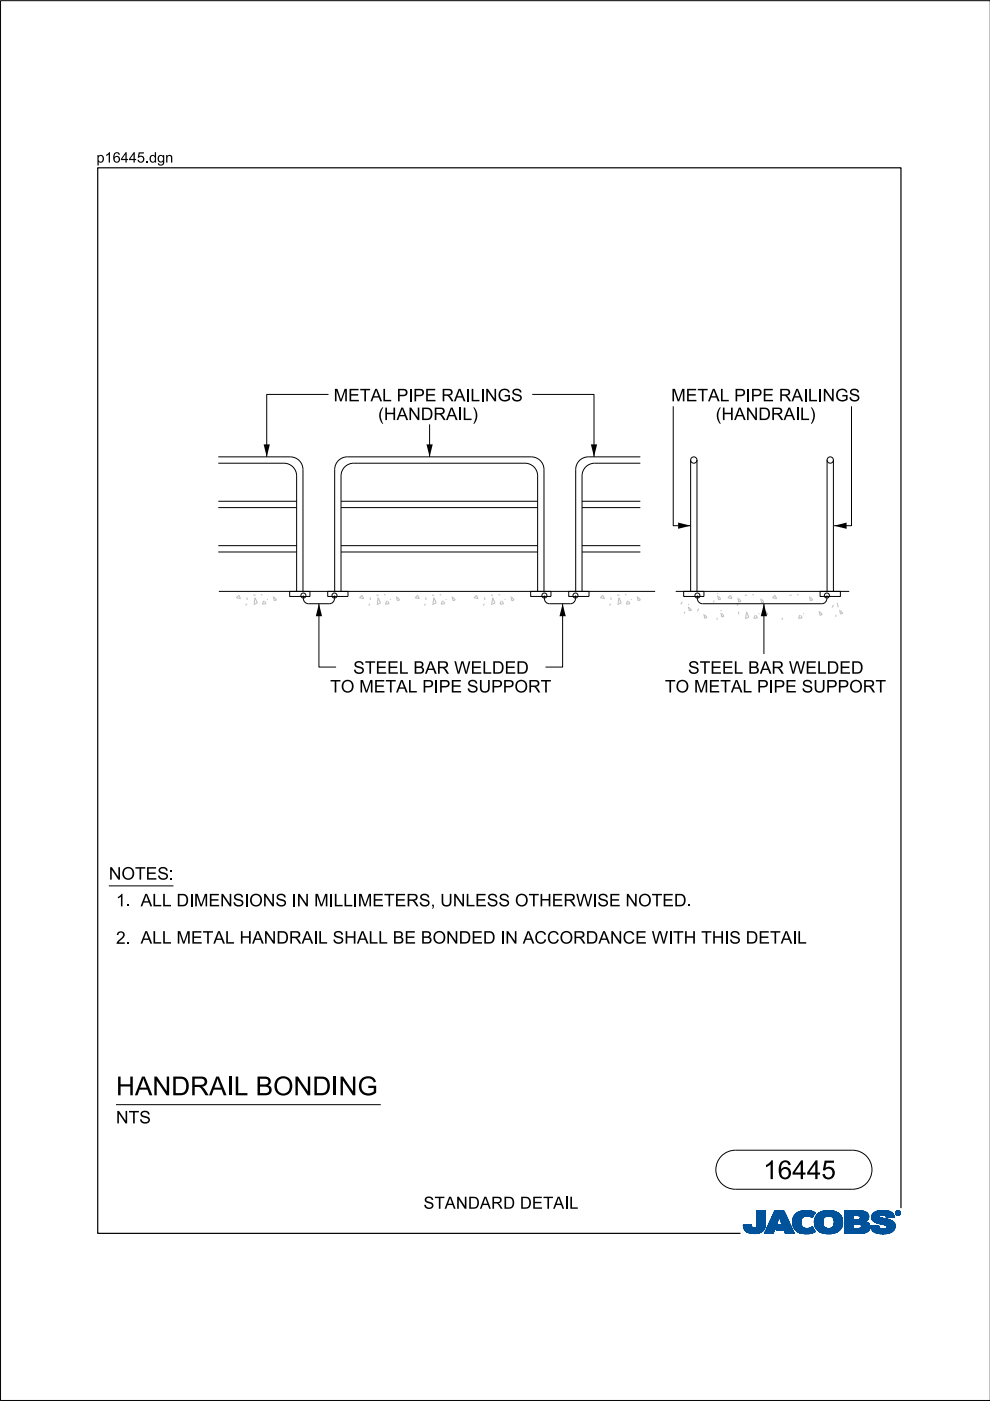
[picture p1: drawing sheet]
<svg xmlns="http://www.w3.org/2000/svg" width="210mm" height="297mm" viewBox="0 0 210 297" stroke-linecap="round" stroke-linejoin="round" font-family="sans-serif">
<defs><g id="words">
<g font-size="4">
<text x="24.6" y="232.2">H</text>
<text x="28.6" y="232.2">AN</text>
<text x="36.3" y="232.2">DRAI</text>
<text x="49.6" y="232.2">LBON</text>
<text x="66.2" y="232.2">DI</text>
<text x="71.8" y="232.2">N</text>
<text x="75.8" y="232.2">G</text>
<text x="161.8" y="250">16445</text>
</g>
<g font-size="2.6">
<text x="70.7" y="85.1">M</text>
<text x="73.8" y="85.1">ETALPI</text>
<text x="80.2" y="89.1">(</text>
<text x="81.4" y="89.1">H</text>
<text x="84.1" y="89.1">AN</text>
<text x="87.6" y="85.1">PE RAII</text>
<text x="89.2" y="89.1">DRAI)</text>
<text x="98.1" y="89.1">L</text>
<text x="99.7" y="85.1">L</text>
<text x="102.8" y="85.1">N</text>
<text x="105.5" y="85.1">GS</text>
<text x="142.3" y="85.1">M</text>
<text x="145.4" y="85.1">ETALPI</text>
<text x="151.7" y="89.1">(</text>
<text x="153" y="89.1">H</text>
<text x="155.6" y="89.1">AN</text>
<text x="159.2" y="85.1">PE RAII</text>
<text x="160.8" y="89.1">DRAI)</text>
<text x="169.6" y="89.1">L</text>
<text x="171.3" y="85.1">L</text>
<text x="174.4" y="85.1">N</text>
<text x="177.1" y="85.1">GS</text>
<text x="74.9" y="142.8">STEELBAR W ELDED</text>
<text x="145.9" y="142.8">STEELBAR W ELDED</text>
<text x="70" y="146.8">TO M</text>
<text x="79.3" y="146.8">ETALPI</text>
<text x="93" y="146.8">PE SUPPORT</text>
<text x="141" y="146.8">TO M</text>
<text x="150.2" y="146.8">ETALPI</text>
<text x="164" y="146.8">PE SUPPORT</text>
<text x="23.1" y="186.5">N</text>
<text x="25.7" y="186.5">OTES:</text>
<text x="24.6" y="192.2">1. ALLDI</text>
<text x="41.1" y="192.2">M</text>
<text x="44.2" y="192.2">EN</text>
<text x="49.3" y="192.2">SI</text>
<text x="52.8" y="192.2">ON</text>
<text x="62.9" y="192.2">N</text>
<text x="66.6" y="192.2">M</text>
<text x="70.7" y="192.2">L</text>
<text x="75.9" y="192.2">M</text>
<text x="78.9" y="192.2">ETERS,UN</text>
<text x="98.7" y="192.2">LESS OTH</text>
<text x="117" y="192.2">ERW I</text>
<text x="126.7" y="192.2">SE N</text>
<text x="135.3" y="192.2">OTED.</text>
<text x="24.6" y="200.1">2. ALLM</text>
<text x="40.5" y="200.1">ETALH</text>
<text x="53.5" y="200.1">AN</text>
<text x="58.6" y="200.1">DRAI</text>
<text x="67.4" y="200.1">LSH</text>
<text x="75.7" y="200.1">ALLBE BON</text>
<text x="97.3" y="200.1">DED I</text>
<text x="107.1" y="200.1">N</text>
<text x="110.8" y="200.1">ACCORDAN</text>
<text x="132" y="200.1">CE W I</text>
<text x="142.7" y="200.1">TH</text>
<text x="148.7" y="200.1">TH</text>
<text x="153.6" y="200.1">I</text>
<text x="154.6" y="200.1">S DETAI</text>
<text x="169" y="200.1">L</text>
<text x="24.6" y="238.2">N</text>
<text x="27.3" y="238.2">TS</text>
<text x="89.8" y="256.3">STAN</text>
<text x="99.2" y="256.3">DARD DETAI</text>
<text x="120.6" y="256.3">L</text>
</g>
<g font-size="2.2">
<text x="20.5" y="34.5">p16445.</text>
<text x="31.6" y="34.5">dgn</text>
</g>
</g></defs>
<g fill="none" stroke="#00539a" stroke-width=".21">
<path d="M157.6 259.8h1.7M157.6 259.9h1.7M157.6 259.9l1.7 .1M157.6 260h1.8M158.1 259.7h1.2M159.3 259.7h-1.7l.1 .7M159.3 259.7h-.9M159.3 259.7l.1 .3M159.4 260l.1 .3M160.4 260l-.2 .3h2M160.5 259.6h1.8M160.5 259.6l-.1 .4"/>
<path d="M160.5 259.7h1.8M160.5 256.7v2.9M160.5 256.9h1.8M160.5 257.5h1.8M160.5 256.7h1.8v2.7M160.5 256.8h1.8M160.5 256.8l1.8 .1M160.5 256.9l1.8 .1M160.5 257h1.8M160.5 257.1h1.8M160.5 257.2h1.8M160.5 257.2l1.8 .1"/>
<path d="M160.5 257.3h1.8M160.5 257.4h1.8M160.5 257.4l1.8 .1M160.5 257.6h1.8M160.5 257.6l1.8 .1M160.5 257.7h1.8M160.5 257.8h1.8M160.5 257.9h1.8M160.5 258h1.8M160.5 258.1h1.8M160.5 258.1l1.8 .1M160.5 258.2h1.8"/>
<path d="M160.5 258.3h1.8M160.5 258.3l1.8 .1M160.5 258.4h1.8M160.5 258.5h1.8M160.5 258.5l1.8 .1M160.5 258.6h1.8M160.5 258.6l1.8 .1M160.5 258.7h1.8M160.5 258.8h1.8M160.5 258.9h1.8M160.5 259h1.8M160.5 259.1h1.8"/>
<path d="M160.5 259.2h1.8M160.5 259.3h1.8M160.5 259.8h1.8M162.2 260h-1.8M162.2 259.9v.3M162.2 259.9h-1.8M162.2 259.8h-1.7M162.3 259.4l-.1 .5M162.3 259.4v-2.7h-1.8v2.9M162.3 259.5h-1.8M162.3 259.6h-1.8M162.3 256.7l-1.8 .1"/>
<path d="M162.3 259.4h-1.8M163.7 258.1h3.1M163.7 258h3.1M163.7 257.9h3M163.8 257.8h2.9M163.8 257.7h2.9M163.8 257.7h2.8M163.9 257.6h2.7M163.9 257.5h2.7M164 257.4h2.5M164 257.3h2.5M164.1 257.2h2.3"/>
<path d="M164.1 257.1h2.3M164.1 257h2.3M164.2 257h2.1M164.2 256.9h2.1M164.2 256.8h2.1M164.3 256.7h1.9l2.2 4.8h-1.9l-.3-.8h-1.7l.4-1h1l-.7-1.7-1.3 3.5h-1.8zM164.5 260h-1.7M164.5 259.9l-1.7 .1M164.5 259.9h-1.7M164.5 259.8l-1.7 .1M164.6 259.8h-1.7M164.6 259.7l-1.7 .1"/>
<path d="M164.6 259.7h-1.7M164.6 259.6h-1.7M164.6 259.5l-1.6 .1M164.7 259.5h-1.7M164.7 259.4l-1.7 .1M164.7 259.4h-1.7M164.7 259.3l-1.6 .1M164.7 259.3h-1.6M164.8 259.2l-1.7 .1M164.8 259.2h-1.7M164.8 259.1l-1.6 .1M164.8 260h2.9"/>
<path d="M164.8 259.1h-1.6M164.8 259.9h2.9M164.8 259l-1.6 .1M164.9 259.9h2.7M164.9 259h-1.7M164.9 259.8h2.7M164.9 258.9h-1.6M164.9 258.8h-1.6M164.9 259.7h2.7M164.9 259.7l-.4 1 3.6 .1M165 258.7h-1.6M165 258.6l-1.6 .1"/>
<path d="M165 258.6h-1.6M165 258.5l-1.6 .1M165 258.5h-1.6M165.1 258.4l-1.6 .1M165.1 258.4h-1.6M165.1 258.3l-1.6 .1M165.1 258.3h-1.6M165.1 258.2l-1.5 .1M165.1 258.2h-1.5M165.2 258.1l-1.6 .1M165.2 258.1h-1.6M165.2 258l.7 1.7h-1"/>
<path d="M165.2 258l.7 1.7M165.3 258.1h1.5M165.3 258.1l1.6 .1M165.3 258.2h1.6M165.3 258.2l1.6 .1M165.3 258.3h1.6M165.4 258.3l1.6 .1M165.4 258.4h1.6M165.4 258.4l1.6 .1M165.4 258.5h1.6M165.4 258.5l1.7 .1M165.4 258.6h1.7"/>
<path d="M165.5 258.6l1.6 .1M165.5 258.7h1.6M165.5 258.8h1.7M165.5 258.9h1.7M165.6 258.9h1.6M165.6 259h1.7M165.6 259l1.7 .1M165.6 259.1h1.7M165.6 259.1l1.7 .1M165.7 259.2h1.7M165.7 259.2l1.7 .1M165.7 259.3h1.7"/>
<path d="M165.7 259.3l1.7 .1M165.7 259.4h1.7M165.8 259.4l1.7 .1M165.8 259.5h1.7M165.8 259.5l1.7 .1M165.8 259.6h1.7M166.2 256.7l2.2 4.8M166.2 256.8l-1.9-.1-2.2 4.8h1.8l1.3-3.5M168 258.9l.4 1.5M168 258.9h1.8M168 259h1.8M168 259.1h1.8"/>
<path d="M168 259.2h1.8M168 259.2l1.8 .1M168 259.3h1.8M168 259.3l1.8 .1M168.1 259.4h1.8M168.1 259.5h1.7M168.1 259.4l1.7 .1M168.1 259.5l1.8 .1M168.1 259.6h1.8M168.1 259.7h1.8M168.1 259.7l1.8 .1M168.1 259.8h1.8"/>
<path d="M168.1 259.8l1.8 .1M168.2 260h1.8M168.2 259.9h1.8M168.3 258l-.3 .9M168.9 257.3l-.6 .7M169.1 257.1h3.6M169.2 257h3.4M169.4 256.9h3.1M169.5 256.9h2.9M169.8 256.8h2.4M169.8 259.1a1.33 1.33 0 0 0 .8 1.4 1.33 1.33 0 0 0 1.5-.3l.2-.1M169.8 259.1h-1.8"/>
<path d="M169.8 259l-1.8 .1M169.9 258.8l-1.9 .1M169.9 258.8h-1.9M169.9 258.7h-1.9M169.9 258.6h-1.8M169.9 258.6l-1.9 .1M169.9 258.5l-1.8 .1M169.9 258.5h-1.8M169.9 258.4l-1.8 .1M170 258.4h-1.9M170 258.4l-.2 .7M170 258.3l-1.8 .1"/>
<path d="M170 258.3h-1.8M170 258.2l-1.8 .1M170.1 258.2h-1.9M170.1 258.1l-.1 .3M170.1 258.1l-1.9 .1M170.2 258.1h-2M170.3 258h-2.1M170.3 256.7l-1.4 .5M170.3 256.7h1.5M170.3 256.7a4 4 0 0 1 2.5 .4M170.4 258h-2.1M170.4 257.9h-2.1"/>
<path d="M170.6 257.8l-2.3 .1M170.6 257.9l-.5 .2M170.8 257.8h-2.5M171.5 256.7l-1.7 .1M171.5 256.7l.6 .1M171.7 257.8h.7M171.8 257.9h.6M171.9 258h.4M172.1 258.1h.2M172.2 258.1h.1M172.3 258h-.3M172.4 257.8h-.8"/>
<path d="M172.4 257.7l-4 .1M172.5 257.7h-4.1M172.5 257.6l-4 .1M172.5 257.6h-4M172.6 257h-3.3M172.6 257.5l-4.1 .1M172.6 257.5h-4M172.6 257.4l-4 .1M172.7 257.4h-4M172.7 259h1.8M172.7 259.2h1.8M172.7 259.3h1.8"/>
<path d="M172.7 259.3l1.8 .1M172.7 259.4h1.8M172.7 257.3l-3.9 .1M172.7 259.5h1.8M172.7 259.5l1.8 .1M172.7 259.6h1.8M172.7 259.7h1.8M172.7 258.6h1.8M172.7 257.3h-3.9M172.8 259.8h1.8M172.8 257.2l-3.9 .1M172.8 259.9h1.8"/>
<path d="M172.8 259.9l.3 .6M172.8 259.8l1.8 .1M172.8 259.9l1.8 .1M172.8 257.2h-3.9M172.8 260h1.8M172.8 257.1l-.6 1.1a1.75 1.75 0 0 0-1.6-.3M172.9 257.1l-3.9 .1M173 257.8l-.3 1.3h1.8M173 257.8h5.3M173.1 257.7h5.2M173.1 257.7h5.1M173.1 257.6h5.1"/>
<path d="M173.2 257.6h4.9M173.2 257.5h4.8M173.4 257.4h4.6M173.4 257.4h4.5M173.5 257.3h4.4M173.6 257.2l4.2 .1M173.6 257.2h4.1M173.7 257.1l4 .1M173.8 257.1h3.8M173.9 257h3.5M174 257h3.3M174.1 256.9h3.2"/>
<path d="M174.2 256.9h2.8M174.4 256.8h2.6M174.5 259h-1.8M174.5 259.2a1.15 1.15 0 0 0 1.3 1.3M174.5 259.2l-1.8-.1 .1 .8M174.5 258.9l-1.8 .1M174.5 258.9h-1.8M174.5 258.8l-1.8 .1M174.5 258.7l-1.8 .1M174.5 258.7h-1.8M174.5 258.6l-1.8 .1M174.5 258.5l-1.8 .1"/>
<path d="M174.6 258.5h-1.9M174.6 256.8h1.9M174.6 258.4l-.1 .8M174.6 258.4h-1.8M174.6 258.4l-1.9 .1M174.6 258.3l-1.8 .1M174.6 258.3h-1.8M174.7 258.2h-1.9M174.7 258.1l-.1 .3M174.8 258.1l-2 .1M174.8 258.1h-1.9M174.9 256.7a3.2 3.2 0 0 1 3.6 1.4l.1 .8-.1 1.1"/>
<path d="M174.9 258l-1.9 .1M175 258h-2M175.1 257.9l-.4 .2M175.1 257.9h-2.1M175.2 257.9h-2.2M175.5 256.7h.7M175.7 257.8l-.6 .1M175.7 257.8l.6 .1M175.7 257.8h-2.7M176 257.8h2.4M176.2 257.9h2.2M176.3 257.9l.5 .5"/>
<path d="M176.4 258h2M176.4 256.7h-1.5a2.68 2.68 0 0 0-1.9 1.1M176.5 258l2 .1M176.5 258.1h2M176.6 258.1h1.9M176.6 258.2h1.9M176.7 258.2l1.8 .1M176.7 258.3h1.8M176.7 258.3l1.9 .1M176.7 259.9h1.8M176.7 258.4h1.9M176.8 258.4l.1 .5"/>
<path d="M176.8 258.4l1.8 .1M176.8 258.5h1.8M176.8 258.6h1.8M176.9 258.8h1.7M176.9 258.8l1.8 .1M176.9 258.7h1.7M176.9 259.4h1.8M176.9 259.2l1.8 .1M176.9 259.1h1.8M176.9 259.2h1.8M176.9 258.9v.3M176.9 259.2a1.11 1.11 0 0 1-1.1 1.3"/>
<path d="M176.9 259h1.8M176.9 258.9h1.8M176.9 259.3h1.8M176.9 259.3l1.8 .1M178 257.4l-4.7 .1M178.4 257.9h-2.1l.5 .5M178.5 259.7l-1.7 .1M178.5 259.8l-1.8 .1M178.5 259.8h-1.7M178.5 260l-.2 .5M178.5 259.9l-1.8 .1M178.5 260h-1.8"/>
<path d="M178.6 259.7h-1.8M178.6 258.5l-1.8 .1M178.6 259.6h-1.8M178.6 259.5l-1.8 .1M178.6 259.5h-1.8M178.7 259.4h-1.8M179.1 259.7h1.8M179.1 259.5h5.2M179.1 256.9h4.4M179.1 257.5h5M179.1 256.8h4M179.1 256.8h3.4"/>
<path d="M179.1 257h4.5M179.1 257.1h4.7M179.1 257.1l4.7 .1M179.1 257.2h4.8M179.1 257.2l4.8 .1M179.1 257.3h4.8M179.1 257.3l4.9 .1M179.1 257.4h4.9M179.1 257.4l5 .1M179.1 257.6h5M179.1 257.6l5 .1M179.1 257.7h5"/>
<path d="M179.1 257.7l1.8 .1M179.1 257.8h1.8M179.1 257.9h1.8M179.1 258h1.8M179.1 258.1h1.8M179.1 258.2h1.8M179.1 258.3h1.8M179.1 258.4h1.8M179.1 258.5h1.8M179.1 258.5l1.8 .1M179.1 258.6h4.8M179.1 258.7h4.7"/>
<path d="M179.1 258.7h4.6M179.1 258.8h4.5M179.1 258.9h4.5M179.1 258.9h4.3M179.1 259h4.4M179.1 259l4.5 .1M179.1 259.1h4.6M179.1 259.1l4.7 .1M179.1 259.2h4.8M179.1 259.2l4.9 .1M179.1 259.3h5M179.1 259.3l5.1 .1"/>
<path d="M179.1 259.4h5.1M179.1 259.4l5.1 .1M179.1 259.5l1.8 .1M179.1 259.6h1.8M179.1 259.8h1.8M179.1 259.9h1.8M179.1 260h1.8M180.9 257.7v.9M181.8 259.5h-.9v1v-1M181.8 259.5h.2M181.8 259.5l.8 .3M182.1 257.7l2.1 .1"/>
<path d="M182.2 257.8h2M182.2 259.5l2.1 .1M182.3 258.5h1.7M182.3 258.5l-1.4 .1M182.3 257.9h1.9M182.4 257.9h1.8M182.4 257.9v.1M182.4 257.9l-.4-.2h-1.1v.9M182.4 258h1.8M182.4 258v.3M182.4 258.3l-.1 .2M182.4 259.6h1.9"/>
<path d="M182.4 258.1h1.8M182.4 258.1l1.8 .1M182.4 258.2h1.8M182.5 259.7h1.9M182.5 256.9l1.1 .1M182.5 259.7l1.9 .1M182.6 259.8h1.8M182.6 259.8v.4l-.2 .2M182.7 259.9h1.7M182.9 256.8h-3.8v4.7M183.3 256.9l-4.2-.1v4.7M183.6 257l.4 .4"/>
<path d="M183.9 259.2l.2 .2M184 258.5l-2.1 .1M184 258.5h-1.8M184 257.4l.1 .2M184.1 258.4l-.8 .6 .6 .2M184.1 258.4h-1.8M184.1 258.3l-1.7 .1M184.1 258.3h-1.7M184.1 257.6l.1 .6M184.1 258.2l-1.7 .1M184.1 259.4l.3 .5v.6M184.2 258.2l-.1 .2"/>
<path d="M184.2 258h-1.8M184.4 259.9h-1.7M184.5 260h-1.8M184.6 259.9v.2M184.6 259.9h1.7M184.6 260h1.7M184.8 258.1h1.7M184.8 258l.2 .7M184.8 258h1.7M184.8 258.3h2.5M184.8 258.3l2.8 .1M184.8 258.1l1.8 .1"/>
<path d="M184.8 258.2h2M184.8 258.4h3M184.8 258.4l3.2 .1M184.9 258.2l2.1 .1M184.9 257.6h4.6M184.9 258.5h3.4M184.9 258.5l3.6 .1M184.9 258.6h3.7M184.9 257.5h4.5M185 257.5h4.4M185 258.6l3.7 .1M185 258.7h3.9"/>
<path d="M185 258.7l.6 .4M185 257.4h4.3M185 257.4h4.4M185.1 258.7l3.9 .1M185.1 258.8h.7M185.1 257.3h4.1M185.2 258.9h.6M185.2 258.9l4.1 .1M185.3 257.2h3.9M185.3 259h4M185.3 257.1l3.8 .1M185.4 257.1h3.7"/>
<path d="M185.4 259l4 .1M185.5 257h3.5M185.5 259.1h4M185.6 259.1l3.9 .1M185.6 259.1l.5 .2M185.7 259.2h3.9M185.7 256.9h3M185.8 259.2l3.8 .1M185.8 258.9h3.4M185.9 258.8h3.2M185.9 256.8h2.7M185.9 256.8l-.8 .5-.3 .7"/>
<path d="M185.9 256.8l.7-.1a3.3 3.3 0 0 1 2.7 .6h-4.2M186 259.3h3.6M186.1 256.8h2.3M186.1 259.4h3.6M186.1 259.3l1.5 .4 .4 .2M186.3 259.8l-.5 .1M186.3 259.8l-1.7 .1M186.3 259.8v.3M186.3 259.4h3.4M186.4 257.9h-1.6M186.4 257.9l.1 .1M186.5 257.9h-1.7"/>
<path d="M186.5 257.8h-1.7M186.5 258v.1M186.5 257.8l-.1 .1M186.5 257.7h-1.6M186.5 259.4l3.2 .1M186.5 258.1l.1 .1M186.6 257.6l-1.7 .1M186.6 258.2l.4 .1M186.7 256.7h.8M186.7 259.5h3M186.8 257.6h-1.9M186.9 259.5l2.9 .1"/>
<path d="M187 258.3l1.7 .4 .9 .6M187.2 259.6h2.6M187.3 257.6h2.2M187.4 259.7h2.4M187.6 257.6l1.9 .1M187.6 259.7h2.2M187.6 257.7h2M187.7 257.7a1.07 1.07 0 0 0-1.2 .1M187.7 257.7l.1 .1M187.7 257.8h1.9M187.8 257.8h1.7M187.8 256.7h-1.3"/>
<path d="M187.8 257.8l.1 .4M187.8 257.9h1.7M187.8 257.9h1.8M187.9 258h1.7M187.9 258l1.7 .1M187.9 258.1h1.1M187.9 258.1h1.7M187.9 259.9h1.9M188 259.9l.1 .2M188 260h1.8M188.1 257h-2.6M188.2 257h.6"/>
<path d="M188.7 256.9h-2.9M189.3 257.3l.3 .8-1.7 .1M189.6 259.3l.2 .4v.6M189.8 259.9l-1.8 .1M189.8 259.8h-2.1M189.8 259.8h-1.9M189.9 257.2v.1M189.9 257.1h.1M189.9 257.2h.1M189.9 257.3h.1M189.9 257.3l.2 .3M190 257.4h.1"/>
<path d="M190 257.4l.1 .1M190 257.5h.2M190 257.2v.1M190 257.2l.2 .3M190 257.3l.2 .2M190 257.1h-.1M190 257h-.1M190.1 257h-.2M190.1 257.5l.2 .1M190.1 256.9h-.1M190.1 257.6h.6M190.2 256.8l-.1 .1"/>
<path d="M190.2 257.5l.2 .1M190.2 257.5l-.1 .1M190.2 257.6h.4M190.2 256.9h.4M190.2 256.9h.4l-.1 .3 .2 .3-.3-.3-.2 .3zM190.2 256.9v.6l.1-.3 .3 .3M190.2 257h.4M190.2 257.1h.1M190.2 257.1h.5M190.2 257.2h.5M190.2 257.2l.3 .1M190.2 257.3h.1"/>
<path d="M190.2 257.4h.1M190.2 257.4l.1 .1M190.2 256.8h-.1M190.3 257h.2v.1l-.2 .1zM190.3 257v.2M190.3 257h-.1M190.4 257.2l.2 .3M190.4 257.6h.1M190.4 256.8h-.2l-.2 .4M190.4 256.7a.5 .5 0 0 1 .5 .5 .5 .5 0 0 1-.5 .5M190.4 256.8l.4 .2v.2M190.4 256.7a.5 .5 0 0 0-.5 .5 .5 .5 0 0 0 .5 .5l-.3-.1"/>
<path d="M190.4 256.8l.3 .1 .1 .3M190.4 256.7l-.4 .2-.1 .3M190.4 256.7v.1M190.4 257.6v.1M190.4 256.7l.3 .1 .2 .4M190.4 257h-.1l.1 .2M190.4 257l.2 .1-.2 .1M190.4 257h.1M190.5 257.3h.1M190.5 257.3l.1 .1M190.5 257.2l.2 .3M190.5 257.4h.1"/>
<path d="M190.5 257.1h.2M190.5 257.4l.2 .1M190.5 257l-.1 .2M190.5 256.7h-.3M190.6 257.5h.2M190.6 256.8h.1M190.6 257.1l-.1 .1M190.7 257.1h-.1M190.7 257.1l-.2 .1M190.7 257.1l-.5-.2v.6l.1-.3M190.7 257h-.1M190.7 256.8l.1 .1"/>
<path d="M190.7 256.8h-.6M190.7 256.9h.2M190.8 257h.1M190.8 257.6h-.2M190.8 257.2v.2l-.4 .2M190.8 257.2l-.1 .3-.3 .1M190.8 257.1h.1M190.8 257.2h.1M190.9 257.4l-.2 .1M190.9 257.4h-.1M190.9 257.3l-.1 .1M190.9 257.3h-.1"/>
<path d="M190.9 257.2h.1M190.9 257.2l-.1 .3-.4 .2M190.9 257.1h-.1M157.7 260.1h1.7M157.7 260l1.7 .1M157.7 260.2h1.8M157.7 260.2l1.8 .1M157.7 260.3h1.8M157.7 260.3l1.9 .1M157.7 260.4h4.4M157.7 260.4l.4 .5M157.7 260.4l4.4 .1"/>
<path d="M157.8 260.5h4.3M157.8 260.6h4.3M157.8 260.7h4.2M157.9 260.7h4.1M157.9 260.8h4M158 260.8h3.9M158 260.9h3.9M158.1 260.9h3.3M158.1 261h3.6M158.2 261h3.5M158.3 261.1h3.2M158.4 261.2h3.1"/>
<path d="M158.5 261.2h2.9M158.6 261.3h2.7M158.7 261.4h2.4M158.8 261.4h2.1M159.1 261.5h1.6M159.5 260.3l.3 .1 .4-.1M159.7 261.5h.7M160.9 261.4h.1M161.5 260.9h.2M161.6 261.1h-3.3M162.1 260.3l-2 .1M162.2 260.2l-1.9 .1"/>
<path d="M162.2 260.2a2.25 2.25 0 0 1-2.8 1.3l-.9-.2-.4-.4M162.2 260.2h-1.9M162.2 260.1l-1.8 .1M162.2 260.1h-1.8M162.2 260l-1.8 .1M164 261.4h-1.9M164 261.3l-1.9 .1M164 261.3h-1.8M164 261.2l-1.8 .1M164 261.2h-1.8M164.1 261.1l-1.9 .1M164.1 261.1h-1.8"/>
<path d="M164.1 261l-1.8 .1M164.1 261h-1.8M164.1 260.9l-1.8 .1M164.2 260.9h-1.8M164.2 260.8l-1.8 .1M164.2 260.8h-1.8M164.2 260.7l-1.8 .1M164.2 260.7h-1.7M164.2 260.6l-1.7 .1M164.3 260.6h-1.8M164.3 260.5h-1.8M164.3 260.4l-1.7 .1"/>
<path d="M164.3 260.4h-1.7M164.3 260.3l-1.7 .1M164.4 260.3h-1.8M164.4 260.2l-1.7 .1M164.4 260.2h-1.7M164.4 260.1l-1.7 .1M164.4 260.1h-1.7M164.5 260l-1.8 .1M164.5 260.7h3.5M164.6 260.7h3.4M164.6 260.6h3.4M164.6 260.5h3.4"/>
<path d="M164.6 260.5h3.3M164.6 260.4h3.3M164.7 260.4h3.2M164.7 260.3h3.2M164.7 260.3h3.1M164.7 260.2h3.1M164.8 260.1h3M164.8 260.1h2.9M166.3 260.8h1.8M166.3 260.8l1.8 .1M166.3 260.9h1.8M166.3 260.9l1.8 .1"/>
<path d="M166.3 261h1.9M166.3 261l1.9 .1M166.4 261.1h1.8M166.4 261.1l1.8 .1M166.4 261.2h1.9M166.4 261.2l1.9 .1M166.4 261.3h1.9M166.5 261.3l1.8 .1M166.5 261.4h1.9M166.5 261.5h1.9M166.5 261.5l-.3-.8 .3 .8h1.9M168.2 260l1.9 .1"/>
<path d="M168.2 260.1h1.9M168.2 260.1l1.9 .1M168.2 260.2h2M168.3 260.2l2 .1M168.3 260.3h2.1M168.3 260.3l2.2 .1M168.3 260.4h2.5M168.4 260.4l.6 .7M168.4 260.4l4.1 .1M168.5 260.5h4M168.5 260.6h4M168.6 260.7h4"/>
<path d="M168.6 260.7l4 .1M168.7 260.8h3.9M168.7 260.8l4 .1M168.8 260.9h3.9M168.9 260.9l3.8 .1M168.9 261h3.9M169 261l3.8 .1M169 261.1h3.9M169 261.1a4.2 4.2 0 0 0 3.8 0M169.1 261.1h3.8M169.2 261.2h3.5M169.3 261.3h3.2"/>
<path d="M169.5 261.4h2.8M169.6 261.4h2.6M170 261.5h2M170.6 261.6h.4M171.5 260.4h.9M171.6 260.4h.8M171.8 261.5h-1.5M171.8 260.3h.6M172 260.3h.3M172 260.2h.3M172.1 260.2h.2M172.2 260.1h.1"/>
<path d="M172.3 260.1l.6 1M172.6 261.2l-3.3 .1M172.8 260.1h1.9M172.9 260.1l1.9 .1M172.9 260.2h1.9M172.9 260.2l2 .1M172.9 260.3h2.2M173 260.3l2.1 .1M173 260.4h2.4M173 260.4h5.3M173.1 260.5h5.2M173.1 260.5l.7 .6 .8 .4"/>
<path d="M173.1 260.6h5.2M173.2 260.6h5M173.3 260.7h4.9M173.3 260.7h4.8M173.3 260.8h4.7M173.4 260.9h4.5M173.5 260.9h4.4M173.5 261h4.3M173.6 261h4.2M173.7 261.1h4M173.8 261.1h3.8M173.8 261.2h3.7"/>
<path d="M174 261.2h3.4M174.2 261.4h2.9M174.3 261.4h2.7M175.1 261.5h1.4M175.3 261.6h.4M176.6 260.2h1.9M177 261.4l-1 .2-1.4-.1h2.2M177.3 261.3h-3.3M178.1 260.8h-4.8M178.3 260.5l-.6 .6-.7 .3M178.3 260.4h-2.2M178.4 260.3l-2.2 .1"/>
<path d="M178.4 260.3h-2l-.6 .2M178.5 260.2l-2.1 .1M178.5 260.2h-2M178.5 260.1h-1.9M178.5 260l-1.9 .1M179.1 261.5h3.4M179.1 260.1h1.8M179.1 260.1l1.8 .1M179.1 260.2h1.8M179.1 260.2l1.8 .1M179.1 260.3h1.8M179.1 260.4h1.8"/>
<path d="M182.3 260.4h2.1M182.4 260.4h2M182.4 260.4l-.6 .1M183.1 261.4l-4 .1M183.4 261.3l-4.3 .1M183.5 261.3h-4.4M183.7 261.3h-.1M183.7 261.2l-4.6 .1M183.8 261.2h-4.7M183.9 261.1l-4.8 .1M184 261.1h-4.9M184 261l-4.9 .1"/>
<path d="M184.1 261l-.8 .4-1.1 .1M184.1 261h-5M184.1 260.9l-5 .1M184.2 260.9h-5.1M184.2 260.8l-5.1 .1M184.3 260.8h-5.2M184.3 260.7l-5.2 .1M184.3 260.7h-5.2M184.4 260.6l-5.3 .1M184.4 260.6h-5.3M184.4 260.5h-5.3M184.4 260.5l-.3 .5"/>
<path d="M184.4 260.4l-5.3 .1M184.5 260l-1.8 .1M184.5 260.2l-2 .1M184.5 260.3h-2M184.5 260.1h-1.9M184.5 260.2h-1.9M184.6 260.1l.1 .3M184.6 260.1h1.7M184.6 260.1h1.8M184.6 260.1l1.8 .1M184.6 260.2h1.8M184.6 260.2l1.8 .1"/>
<path d="M184.7 260.3h1.8M184.7 260.3l1.8 .1M184.7 260.4a2.52 2.52 0 0 0 2.7 1.2M184.7 260.4h1.9M184.7 260.5h2M184.7 260.5h2.1M184.8 260.6h2.1M184.8 260.6h4.8M184.8 260.7h4.7M184.9 260.8h4.6M184.9 260.8h4.5M185 260.9h4.4"/>
<path d="M185.1 260.9h4.3M185.1 261h4.3M185.2 261.1h4M185.2 261.1h3.9M185.3 261.2h3.7M185.4 261.2h3.5M185.5 261.3h3.4M185.7 261.3h3.1M185.8 261.4h2.7M185.9 261.5h2.4M186.3 260.1a1.08 1.08 0 0 0 1.4 .5M186.4 261.5h1.6"/>
<path d="M186.6 261.6h.9M188 260.4h1.8M188 260.4l-.3 .2M188.1 260.3h1.7M188.1 260.1l-.1 .3M188.1 260.2h1.7M188.3 261.5l-.9 .1M188.9 261.3l-.6 .2M189.3 261.1h-4.1M189.4 260.9l-.5 .4M189.6 260.7h-4.8M189.7 260.6h-2"/>
<path d="M189.7 260.5h-1.9M189.7 260.5h-1.8M189.7 260.4h-1.7M189.7 260.3h-1.6M189.8 260.2h-1.7M189.8 260.3l-.4 .6M189.8 260.1h-1.7M189.8 260h-1.7"/>
<circle cx="190.4" cy="257.2" r=".51"/>
<circle cx="190.4" cy="257.2" r=".42"/>
</g>
<g fill="none" stroke="#bdbdbd" stroke-width=".21">
<path d="M50.7 126.2l-.6 .5 .9 .2-.3-.6M52.3 128l-.3 .4M52.3 126.6l.1 .6M53.7 126.2h.5M53.9 128l.2-1.3 .5 1.1-.8 .4M55.3 126l.3 .2M55.9 127.4l-.3 .7 .8-.1-.3-.5M56.7 127v.2M57.9 126.5l.2 .9 .5-.2-.5-.6M76.8 126.2l-.6 .5 .9 .2-.3-.6M78.4 128l-.2 .4M78.4 126.6l.1 .6"/>
<path d="M79.8 126.2h.5M80 128l.2-1.3 .5 1.1-.8 .4M81.4 126l.3 .2M82 127.4l-.3 .7 .8-.1-.3-.5M82.8 127v.2M84.1 126.5l.1 .9 .5-.2-.5-.6M88.6 126.2l-.6 .5 .9 .2-.3-.6M90.2 128l-.2 .4M90.2 126.6l.1 .6M91.6 126.2h.5M91.8 128l.2-1.3 .5 1.1-.8 .4M93.2 126l.3 .2"/>
<path d="M93.8 127.4l-.3 .7 .8-.1-.3-.5M94.6 127v.2M95.8 126.5l.2 .9 .5-.2-.5-.6M101.1 126.2l-.6 .5 .9 .2-.3-.6M102.7 128l-.3 .4M102.7 126.6l.1 .6M104.1 126.2h.5M104.3 128l.2-1.3 .4 1.1-.7 .4M105.7 126l.3 .2M106.3 127.4l-.3 .7 .8-.1-.3-.5M107.1 127v.2M108.3 126.5l.2 .9 .5-.2-.5-.6"/>
<path d="M127.9 126.2l-.6 .5 .8 .2-.2-.6M129.5 128l-.3 .4M129.5 126.6l.1 .6M130.9 126.2h.4M131 128l.2-1.3 .5 1.1-.8 .4M132.5 126l.3 .2M133.1 127.4l-.3 .7 .8-.1-.3-.5M133.9 127v.2M135.1 126.5l.2 .9 .5-.2-.5-.6M144.7 127.6l-.4 .5M145.2 129.7l-.1 .4M145.9 128.6l.2 .9 .5-.2-.5-.5"/>
<path d="M146 128.1l-.1 .2M148.1 129l-.2 .6M149.2 130.2l.2 .9 .5-.2-.5-.5M151.4 127.3l-.1 .4M152.1 131l-.1 .4M152.1 126.3l.2 .9 .5-.2-.5-.6M152.2 125.7v.2M152.8 129.9l.2 .9 .5-.2-.5-.5M152.9 129.4l-.1 .2M154.9 126.2l-.6 .5 .9 .2-.3-.6M156.4 126.7l.2 .9 .5-.1-.5-.6M156.5 128l-.2 .4"/>
<path d="M156.5 129.7l.1 .5M157.9 126.2h.5M158.1 131l.2-1.3 .5 1.1-.8 .4M159.5 126l.3 .2M160.1 130.4l-.3 .7 .8-.1-.3-.5M160.9 130v.2M161.3 126.9l.2 .9 .5-.2-.5-.5M162.2 129.5l.1 .9 .5-.2-.5-.5M164.4 126.2l-.6 .5 .9 .2-.3-.6M166 131l-.3 .4M167.4 126.2h.5M169 126l.3 .2"/>
<path d="M169.6 130.4l-.3 .7 .8-.1-.3-.5M170.4 130v.2M171.6 126.5l.2 .9 .5-.2-.5-.6M173.7 129.6l.2 .9 .4-.2-.4-.6M176.7 128.3l-.3 .5M177.2 130.4v.4M177.5 127.8l.2 .9M178 129.3l.2 .9 .5-.2-.5-.5"/>
</g>
<g fill="none" stroke="#000" stroke-width=".21">
<path d="M210 .1h-209.9v296.8h209.9M46.3 96.9h15.2a2.69 2.69 0 0 1 2.7 2.7v25.8M46.3 98.2h13.9a2.69 2.69 0 0 1 2.7 2.7v24.5M69.6 83.6h-13v13.3M91.1 90v6.9M112.9 83.6h13v13.3M135.8 98.2h-9.7a2.69 2.69 0 0 0-2.7 2.7v24.5M135.8 96.9h-11.1a2.69 2.69 0 0 0-2.6 2.7v25.8M142.7 86.1v25.4h3.7M146.4 97.5v27.9M147.8 97.5v27.9M175.4 97.5v27.9"/>
<path d="M176.7 97.5v27.9M180.5 86.1v25.4h-3.7M46.3 117h16.6M46.3 115.7h16.6M46.3 107.6h16.6M46.3 106.3h16.6M72.3 117h41.7M72.3 115.7h41.7M72.3 107.6h41.7M72.3 106.3h41.7M123.4 117h12.4M123.4 115.7h12.4"/>
<path d="M123.4 107.6h12.4M123.4 106.3h12.4M46.4 125.4h92.5M61.4 125.4h4.3v1.1h-4.3zM64.3 126.3a1.26 1.26 0 0 0 1.1 1.7h4.4a1.26 1.26 0 0 0 1.1-1.7M67.6 128v13.4h3.7M69.5 125.4h4.3v1.1h-4.3zM71 125.4v-25.8a2.69 2.69 0 0 1 2.6-2.7h39a2.69 2.69 0 0 1 2.7 2.7v25.8M72.3 125.4v-24.5a2.69 2.69 0 0 1 2.7-2.7h36.3a2.69 2.69 0 0 1 2.7 2.7v24.5M112.5 125.4h4.3v1.1h-4.3zM115.4 126.3a1.26 1.26 0 0 0 1.1 1.7h4.4a1.26 1.26 0 0 0 1.1-1.7M119.3 128v13.4h-3.6"/>
<path d="M120.6 125.4h4.3v1.1h-4.3zM143.3 125.4h36.8M145 125.4h4.3v1.1h-4.3zM147.9 126.3a1.26 1.26 0 0 0 1 1.7h25.3a1.26 1.26 0 0 0 1.1-1.7M162 128v10.7M173.9 125.4h4.3v1.1h-4.3zM23.1 187.8h13.7M24.6 234.2h56.1M153 245.1l1.3-.9 1.6-.3h24.8a4.1 4.1 0 0 1 4.2 4.1 4.1 4.1 0 0 1-4.2 4.1h-24.8a4.1 4.1 0 0 1-3.8-2.5 4.1 4.1 0 0 1 .9-4.5z"/>
<circle cx="147.1" cy="97.5" r=".67"/>
<circle cx="176" cy="97.5" r=".67"/>
<circle cx="64.3" cy="126.3" r=".54"/>
<circle cx="70.9" cy="126.3" r=".54"/>
<circle cx="115.4" cy="126.3" r=".54"/>
<circle cx="122" cy="126.3" r=".54"/>
<circle cx="147.9" cy="126.3" r=".54"/>
<circle cx="175.3" cy="126.3" r=".54"/>
</g>
<g fill="#000">
<path d="M55.9 94.2h1.3l-.6 2.7zM90.4 94.2h1.3l-.6 2.7zM125.3 94.2h1.3l-.7 2.7zM143.8 110.8l2.6 .7-2.6 .6zM176.9 111.5l2.6-.7v1.3zM67.6 128l.7 2.7h-1.3zM119.3 128l.7 2.7h-1.4zM162 128l.6 2.7h-1.3z"/>
<path d="M58.9 189.7a1.02 1.02 0 0 1 1.7 .6h-.4a.63 .63 0 0 0-.6-.5 .63 .63 0 0 0-.6 .5l.2 .2a1.54 1.54 0 0 1 1.5 .9 1.08 1.08 0 0 1-1.1 .8 1.08 1.08 0 0 1-1-.9h.3a.73 .73 0 0 0 .7 .6 .73 .73 0 0 0 .7-.6l-.4-.3a.98 .98 0 0 1-1.1-1.2z" fill-rule="evenodd"/>
<path d="M73 189.5h.4v2.4h1.3v.3h-1.7z" fill-rule="evenodd"/>
</g>
<path d="M191 256.1v-220.5h-170.3v225.9h136.3" fill="none" stroke="#000" stroke-width=".25"/>
<use href="#words"/>
</svg>
